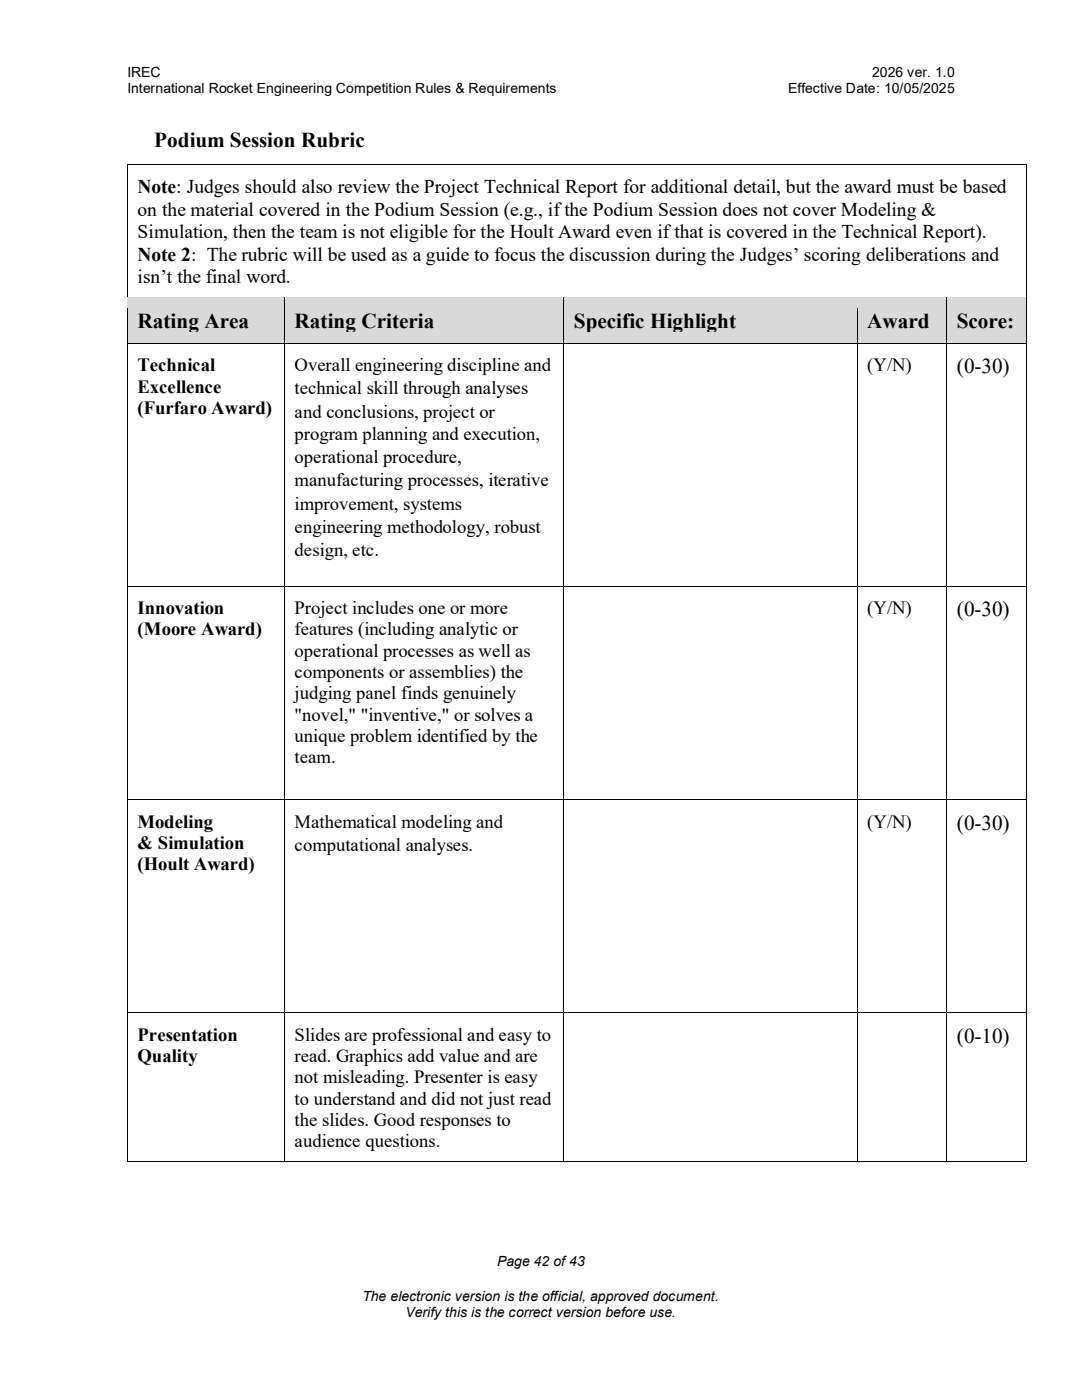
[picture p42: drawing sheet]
<svg xmlns="http://www.w3.org/2000/svg" width="216mm" height="279mm" viewBox="0 0 216 279" stroke-linecap="round" stroke-linejoin="round" font-family="sans-serif">
<defs><g id="words">
<g font-size="4.2">
<text x="30.7" y="29.4">Podium Session Rubric</text>
<text x="27.4" y="65.5">Rating Area</text>
<text x="58.8" y="65.5">Rating Criteria</text>
<text x="114.5" y="65.5">Specific Highlight</text>
<text x="173" y="65.5">Award</text>
<text x="190.9" y="65.5">Score:</text>
<text x="190.9" y="74.5">(0-30)</text>
<text x="190.9" y="123">(0-30)</text>
<text x="190.9" y="165.6">(0-30)</text>
<text x="190.9" y="208.2">(0-10)</text>
</g>
<g font-size="3.9">
<text x="27.4" y="38.6">Note: Judges should also review the Project Technical Report for additional detail, but the award must be based</text>
<text x="27.4" y="43">on the material covered in the Podium Session (e.g., if the Podium Session does not cover Modeling &amp;</text>
<text x="27.4" y="47.5">Simulation, then the team is not eligible for the Hoult Award even if that is covered in the Technical Report).</text>
<text x="27.4" y="52">Note 2: The rubric will be used as a guide to focus the discussion during the Judges’ scoring deliberations and</text>
<text x="27.4" y="56.5">isn’t the final word.</text>
</g>
<g font-size="3.7">
<text x="27.4" y="74.1">Technical</text>
<text x="58.8" y="74.1">Overall engineering discipline and</text>
<text x="173" y="74.1">(Y/N)</text>
<text x="27.4" y="78.3">Excellence</text>
<text x="27.4" y="82.7">(Furfaro Award)</text>
<text x="58.8" y="78.7">technical skill through analyses</text>
<text x="58.8" y="83.3">and conclusions, project or</text>
<text x="58.8" y="87.9">program planning and execution,</text>
<text x="58.8" y="92.5">operational procedure,</text>
<text x="58.8" y="97.1">manufacturing processes, iterative</text>
<text x="58.8" y="101.7">improvement, systems</text>
<text x="58.8" y="106.3">engineering methodology, robust</text>
<text x="58.8" y="110.9">design, etc.</text>
<text x="27.4" y="122.5">Innovation</text>
<text x="58.8" y="122.5">Project includes one or more</text>
<text x="173" y="122.5">(Y/N)</text>
<text x="27.4" y="126.8">(Moore Award)</text>
<text x="58.8" y="126.8">features (including analytic or</text>
<text x="58.8" y="131.1">operational processes as well as</text>
<text x="58.8" y="135.3">components or assemblies) the</text>
<text x="58.8" y="139.6">judging panel finds genuinely</text>
<text x="58.8" y="143.9">&quot;novel,&quot; &quot;inventive,&quot; or solves a</text>
<text x="58.8" y="148.1">unique problem identified by the</text>
<text x="58.8" y="152.4">team.</text>
<text x="27.4" y="165.1">Modeling</text>
<text x="58.8" y="165.1">Mathematical modeling and</text>
<text x="173" y="165.1">(Y/N)</text>
<text x="27.4" y="169.4">&amp; Simulation</text>
<text x="27.4" y="173.6">(Hoult Award)</text>
<text x="58.8" y="169.8">computational analyses.</text>
<text x="27.4" y="207.7">Presentation</text>
<text x="58.8" y="207.7">Slides are professional and easy to</text>
<text x="27.4" y="212">Quality</text>
<text x="58.8" y="212">read. Graphics add value and are</text>
<text x="58.8" y="216.2">not misleading. Presenter is easy</text>
<text x="58.8" y="220.5">to understand and did not just read</text>
<text x="58.8" y="224.8">the slides. Good responses to</text>
<text x="58.8" y="229">audience questions.</text>
</g>
<g font-size="2.8">
<text x="25.4" y="15.3">IREC</text>
<text x="174.1" y="15.3">2026 ver. 1.0</text>
<text x="25.4" y="18.5">International Rocket Engineering Competition Rules &amp; Requirements</text>
<text x="157.3" y="18.5">Effective Date: 10/05/2025</text>
<text x="99.2" y="252.7">Page 42 of43</text>
<text x="72.3" y="259.7">The electronic version is the official, approved document.</text>
<text x="80.9" y="262.9">Verify this is the correct version before use.</text>
</g>
</g></defs>
<path d="M25.4 32.8v26.5M25.5 32.9h179.2M204.8 32.8v26.5" fill="none" stroke="#000" stroke-width=".2"/>
<g fill="#000">
<path d="M25.3 32.8h.2v.1h-.2z" fill-rule="evenodd"/>
<path d="M204.7 32.8h.2v.1h-.2z" fill-rule="evenodd"/>
</g>
<g fill="#d9d9d9">
<path d="M25.5 59.5h31.2v8.9h-31.2z" fill-rule="evenodd"/>
<path d="M27.4 61.6h27.3v4.8h-27.3z" fill-rule="evenodd"/>
<path d="M56.8 59.5h55.6v8.9h-55.6z" fill-rule="evenodd"/>
<path d="M58.8 61.6h51.6v4.8h-51.6z" fill-rule="evenodd"/>
<path d="M112.6 59.5h58.3v8.9h-58.3z" fill-rule="evenodd"/>
<path d="M114.5 61.6h54.5v4.8h-54.5z" fill-rule="evenodd"/>
<path d="M171.1 59.5h17.7v8.9h-17.7z" fill-rule="evenodd"/>
<path d="M173 61.6h13.9v4.8h-13.9z" fill-rule="evenodd"/>
<path d="M189 59.5h15.6v8.9h-15.6z" fill-rule="evenodd"/>
<path d="M190.9 61.6h11.9v4.8h-11.9z" fill-rule="evenodd"/>
</g>
<path d="M25.4 59.3v2.2M25.5 59.4h31.2" fill="none" stroke="#000" stroke-width=".2"/>
<path d="M25.5 59.5h31.2v2h-31.2z" fill-rule="evenodd" fill="#d9d9d9"/>
<path d="M56.8 59.5v2M56.8 59.4h55.6" fill="none" stroke="#000" stroke-width=".2"/>
<path d="M56.7 59.3h.1v.2h-.1z" fill-rule="evenodd" fill="#000"/>
<path d="M56.8 59.5h55.6v2h-55.6z" fill-rule="evenodd" fill="#d9d9d9"/>
<path d="M112.5 59.5v2M112.6 59.4h58.3" fill="none" stroke="#000" stroke-width=".2"/>
<path d="M112.4 59.3h.2v.2h-.2z" fill-rule="evenodd" fill="#000"/>
<path d="M112.6 59.5h58.3v2h-58.3z" fill-rule="evenodd" fill="#d9d9d9"/>
<path d="M171 59.5v2M171.1 59.4h17.7" fill="none" stroke="#000" stroke-width=".2"/>
<path d="M170.9 59.3h.2v.2h-.2z" fill-rule="evenodd" fill="#000"/>
<path d="M171.1 59.5h17.7v2h-17.7z" fill-rule="evenodd" fill="#d9d9d9"/>
<path d="M188.9 59.5v2M189 59.4h15.7" fill="none" stroke="#000" stroke-width=".2"/>
<path d="M188.8 59.3h.2v.2h-.2z" fill-rule="evenodd" fill="#000"/>
<path d="M189 59.5h15.7v2h-15.7z" fill-rule="evenodd" fill="#d9d9d9"/>
<path d="M204.8 59.3v2.2" fill="none" stroke="#000" stroke-width=".2"/>
<path d="M25.4 66.4h31.4v2h-31.4z" fill-rule="evenodd" fill="#d9d9d9"/>
<path d="M25.4 61.5v6.9" fill="none" stroke="#000" stroke-width=".2"/>
<path d="M56.8 66.4h55.7v2h-55.7z" fill-rule="evenodd" fill="#d9d9d9"/>
<path d="M56.8 61.5v6.9" fill="none" stroke="#000" stroke-width=".2"/>
<path d="M112.5 66.4h58.5v2h-58.5z" fill-rule="evenodd" fill="#d9d9d9"/>
<path d="M112.5 61.5v6.9" fill="none" stroke="#000" stroke-width=".2"/>
<path d="M171 66.4h17.9v2h-17.9z" fill-rule="evenodd" fill="#d9d9d9"/>
<path d="M171 61.5v6.9" fill="none" stroke="#000" stroke-width=".2"/>
<path d="M188.9 66.4h15.9v2h-15.9z" fill-rule="evenodd" fill="#d9d9d9"/>
<g fill="none" stroke="#000" stroke-width=".2">
<path d="M25.4 68.4v163.4M25.5 68.5h31.2M56.8 68.4v163.4M56.8 68.5h55.6M112.5 68.4v163.4M112.6 68.5h58.3M171 68.4v163.4M171.1 68.5h17.7M188.9 61.5v170.3M189 68.5h15.7M204.8 61.5v170.3M25.5 117h31.2"/>
<path d="M56.8 117h55.6M112.6 117h58.3M171.1 117h17.7M189 117h15.7M25.5 159.6h31.2M56.8 159.6h55.6M112.6 159.6h58.3M171.1 159.6h17.7M189 159.6h15.7M25.5 202.1h31.2M56.8 202.1h55.6M112.6 202.1h58.3"/>
<path d="M171.1 202.1h17.7M189 202.1h15.7M25.5 231.9h31.2M56.8 231.9h55.6M112.6 231.9h58.3M171.1 231.9h17.7M189 231.9h15.7"/>
</g>
<g fill="#000">
<path d="M25.3 231.8h.2v.2h-.2z" fill-rule="evenodd"/>
<path d="M25.3 231.8h.2v.2h-.2z" fill-rule="evenodd"/>
<path d="M56.7 231.8h.1v.2h-.1z" fill-rule="evenodd"/>
<path d="M112.4 231.8h.2v.2h-.2z" fill-rule="evenodd"/>
<path d="M170.9 231.8h.2v.2h-.2z" fill-rule="evenodd"/>
<path d="M188.8 231.8h.2v.2h-.2z" fill-rule="evenodd"/>
<path d="M204.7 231.8h.2v.2h-.2z" fill-rule="evenodd"/>
<path d="M204.7 231.8h.2v.2h-.2z" fill-rule="evenodd"/>
</g>
<use href="#words"/>
</svg>
